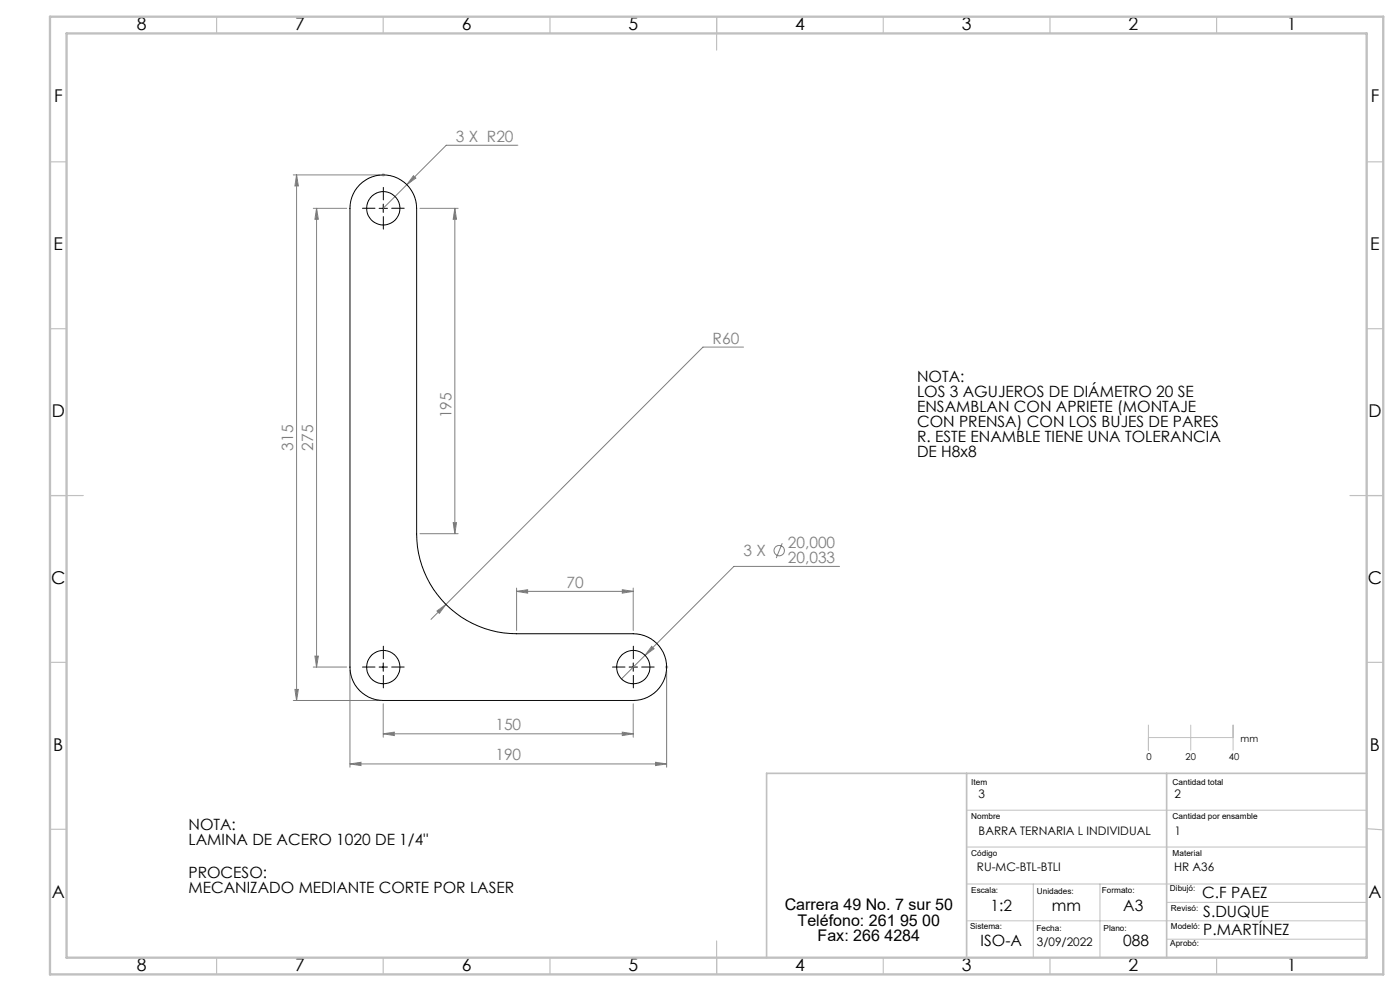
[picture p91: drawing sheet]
<svg xmlns="http://www.w3.org/2000/svg" width="420mm" height="297mm" viewBox="0 0 420 297" stroke-linecap="round" stroke-linejoin="round" font-family="sans-serif">
<defs><g id="words">
<g font-size="5.3">
<text x="41" y="9">8</text>
<text x="88.5" y="9">7</text>
<text x="138.5" y="9">6</text>
<text x="188.5" y="9">5</text>
<text x="238.5" y="9">4</text>
<text x="288.5" y="9">3</text>
<text x="338.5" y="9">2</text>
<text x="386" y="9">1</text>
<text x="16.2" y="30.7">F</text>
<text x="411.2" y="30.7">F</text>
<text x="16.1" y="75">E</text>
<text x="411.1" y="75">E</text>
<text x="15.5" y="125">D</text>
<text x="410.5" y="125">D</text>
<text x="15.4" y="175">C</text>
<text x="410.4" y="175">C</text>
<text x="16" y="225">B</text>
<text x="411" y="225">B</text>
<text x="15.5" y="269.2">A</text>
<text x="410.5" y="269.2">A</text>
<text x="41" y="291">8</text>
<text x="88.5" y="291">7</text>
<text x="138.5" y="291">6</text>
<text x="188.5" y="291">5</text>
<text x="238.5" y="291">4</text>
<text x="288.5" y="291">3</text>
<text x="338.5" y="291">2</text>
<text x="386" y="291">1</text>
</g>
<g font-size="4.8">
<text x="235.4" y="272.9">Carrera 49 No. 7 sur 50</text>
<text x="239.3" y="277.4">Teléfono: 261 95 00</text>
<text x="245.3" y="281.9">Fax: 266 4284</text>
</g>
<g font-size="4.7" fill="#808080">
<text x="136.8" y="42.5">3 X R20</text>
<text x="213.8" y="103">R60</text>
<text x="135.5" y="125.3" transform="rotate(-90 135.5 125.3)">195</text>
<text x="88" y="135" transform="rotate(-90 88 135)">315</text>
<text x="94" y="135" transform="rotate(-90 94 135)">275</text>
<text x="223.1" y="166.7">3 X</text>
<text x="236.4" y="164.2">20,000</text>
<text x="236.4" y="168.7">20,033</text>
<text x="170" y="176.2">70</text>
<text x="148.6" y="218.9">150</text>
<text x="148.6" y="227.9">190</text>
</g>
<g font-size="4.7">
<text x="275.1" y="114.4">NOTA:</text>
<text x="275.1" y="118.9">LOS 3 AGUJEROS DE DIÁMETRO 20 SE</text>
<text x="275.1" y="123.5">ENSAMBLAN CON APRIETE (MONTAJE</text>
<text x="275.1" y="128">CON PRENSA) CON LOS BUJES DE PARES</text>
<text x="275.1" y="132.5">R. ESTE ENAMBLE TIENE UNA TOLERANCIA</text>
<text x="275.1" y="137">DE H8x8</text>
<text x="56.5" y="248.6">NOTA:</text>
<text x="56.5" y="253.1">LAMINA DE ACERO 1020 DE 1/4&quot;</text>
<text x="56.5" y="263.1">PROCESO:</text>
<text x="56.5" y="267.6">MECANIZADO MEDIANTE CORTE POR LASER</text>
<text x="360.7" y="269.2">C.F PAEZ</text>
<text x="297.2" y="272.9">1:2</text>
<text x="315.6" y="272.9">mm</text>
<text x="337" y="272.9">A3</text>
<text x="361" y="274.8">S.DUQUE</text>
<text x="361" y="280.2">P.MARTÍNEZ</text>
<text x="294.2" y="283.5">ISO-A</text>
<text x="337" y="283.5">088</text>
</g>
<g font-size="3.5">
<text x="293.6" y="239.2">3</text>
<text x="352.4" y="239.2">2</text>
<text x="293.6" y="250.2">BARRA TERNARIA L INDIVIDUAL</text>
<text x="352.4" y="250.2">1</text>
<text x="293.1" y="261.2">RU-MC-BTL-BTLI</text>
<text x="352.2" y="261.1">HR A36</text>
<text x="311.1" y="283.5">3/09/2022</text>
</g>
<g font-size="2.8">
<text x="343.9" y="227.8">0</text>
<text x="355.7" y="227.8">20</text>
<text x="368.7" y="227.8">40</text>
<text x="372.2" y="222.3">mm</text>
</g>
<g font-size="2.5">
<text x="291.4" y="235.1">Item</text>
<text x="351.8" y="235.1">Cantidad total</text>
<text x="291.4" y="245.5">Nombre</text>
<text x="351.8" y="245.5">Cantidad por ensamble</text>
<text x="291.4" y="256.5">Código</text>
<text x="351.8" y="256.5">Material</text>
<text x="291.4" y="267.7">Escala:</text>
<text x="311" y="267.8">Unidades:</text>
<text x="330.6" y="267.7">Formato:</text>
<text x="351" y="267">Dibujó:</text>
<text x="351.3" y="272.9">Revisó:</text>
<text x="291" y="278.4">Sistema:</text>
<text x="311" y="279">Fecha:</text>
<text x="331.1" y="279">Plano:</text>
<text x="351.3" y="278.4">Modeló:</text>
<text x="351.1" y="283.5">Aprobó:</text>
</g>
</g></defs>
<g fill="none" stroke="#808080" stroke-width=".3">
<path d="M88 52.4h26M89 52.4l.5 3.3h-1zM89 52.4v157.5M124 52.7l.7 .7-2.6 1.9zM155.4 43.5h-21.5l-18.9 18.9M94 62.4h10M95 62.4v137.5M95 62.4l.5 3.3h-1zM126 62.4h11.4M136.5 62.4l.4 3.3h-.9zM136.5 62.4v97.5M223.1 104h-12.2l-81.6 81.6"/>
<path d="M126 159.9h11.4M136 156.6h.9l-.4 3.3zM155 177.2l3.3-.5v1.1zM155 176.2v12.7M155 177.2h35M186.7 176.7l3.3 .5-3.3 .6zM190 176.2v12.7M234.7 162.8l-1.8 4.4M251.8 169.8h-31.6l-33.8 33.7M94 199.9h10M94.5 196.6h1l-.5 3.3zM131.1 183.1l2.7-2-2 2.7z"/>
<path d="M195.5 193.7l.7 .7-2.7 2zM88 209.9h26M88.5 206.6h1l-.5 3.3zM105 200.9v29M115 219.9l3.3-.5v1zM115 210.9v10M115 219.9h75M186.7 219.4l3.3 .5-3.3 .5zM190 210.9v10M200 200.9v29M105 228.9l3.3-.4v.9zM105 228.9h95"/>
<path d="M196.7 228.5l3.3 .4-3.3 .5z"/>
<circle cx="233.8" cy="165" r="1.55"/>
</g>
<g fill="none" stroke="#c0c0c0" stroke-width=".3">
<path d="M114.5 52.4h1M114.6 52.1l.7 .7M115 51.9v1M115.3 52.1l-.7 .7M199.5 199.9h1M199.6 199.6l.7 .7M200 199.4v1M200.3 199.6l-.7 .7M344.5 217.3v7.5M357.2 217.3v7.5M369.9 217.3v7.5M344.5 221h25.4"/>
<path d="M290 242.8h120M290 253.9h120M290 264.9h120M290 276h120M310 264.9v22.1M330 264.9v22.1M350 270.4h60M350 281.5h60"/>
</g>
<path d="M115 59.9v-3.7M112.5 62.4h-3.7M115 64.9v3.8M117.5 62.4h3.8M112.5 199.9h-3.7M115 197.4v-3.7M117.5 199.9h3.8M187.5 199.9h-3.7M190 197.4v-3.7M192.5 199.9h3.8M115 202.4v3.8M190 202.4v3.8" fill="none" stroke="#000" stroke-width=".3" stroke-dasharray="15.2 1.3 1.3 1.3"/>
<path d="M113.7 62.4h2.5M115 61.2v2.5M113.7 199.9h2.5M115 198.7v2.5M188.7 199.9h2.5M190 198.7v2.5" fill="none" stroke="#000" stroke-width=".3"/>
<g fill="none" stroke="#c0c0c0" stroke-width=".35">
<path d="M65 5v5M115 5v5M165 5v5M215 5v10M265 5v5M315 5v5M365 5v5M15 48.5h5M410 48.5h5M15 98.5h5M410 98.5h5M15 148.5h10"/>
<path d="M405 148.5h10M15 198.5h5M410 198.5h5M15 248.5h5M410 248.4l5 .3M65 287v5M115 287v5M165 287v5M215 282v10M265 287v5M315 287v5M365 287v5"/>
</g>
<path d="M290 231.8v55.2M350 231.8v55.2M410 231.8h-180v55.2" fill="none" stroke="#c0c0c0" stroke-width=".5"/>
<path d="M15 5h400v287h-400zM20 10h390v277h-390z" fill="none" stroke="#c0c0c0" stroke-width=".7"/>
<g fill="#808080">
<path d="M196.7 228.5l3.3 .4-3.3 .5zM105 228.9l3.3-.4v.9z"/>
<path d="M89 52.4l.5 3.3h-1zM88.5 206.6h1l-.5 3.3z"/>
<path d="M124 52.7l-1.9 2.6 2.6-1.9zM131.1 183.1l.7 .7 2-2.7zM195.5 193.7l-2 2.7 2.7-2z"/>
<path d="M115 219.9l3.3-.5v1zM186.7 219.4l3.3 .5-3.3 .5z"/>
<path d="M186.7 176.7l3.3 .5-3.3 .6zM155 177.2l3.3-.5v1.1z"/>
<path d="M136 156.6h.9l-.4 3.3zM136.5 62.4l.4 3.3h-.9z"/>
<path d="M95 62.4l.5 3.3h-1zM94.5 196.6h1l-.5 3.3z"/>
</g>
<g fill="none" stroke="#000" stroke-width=".3">
<path d="M107.9 55.3a10 10 0 0 1 10.9-2.1 10 10 0 0 1 6.2 9.2v97.5a30 30 0 0 0 30 30h35a10 10 0 0 1 10 10 10 10 0 0 1-10 10h-75a10 10 0 0 1-10-10v-137.5a10.1 10.1 0 0 1 2.9-7.1z"/>
<circle cx="115" cy="62.4" r="5"/>
<circle cx="115" cy="199.9" r="5"/>
<circle cx="190" cy="199.9" r="5"/>
</g>
<use href="#words"/>
</svg>
